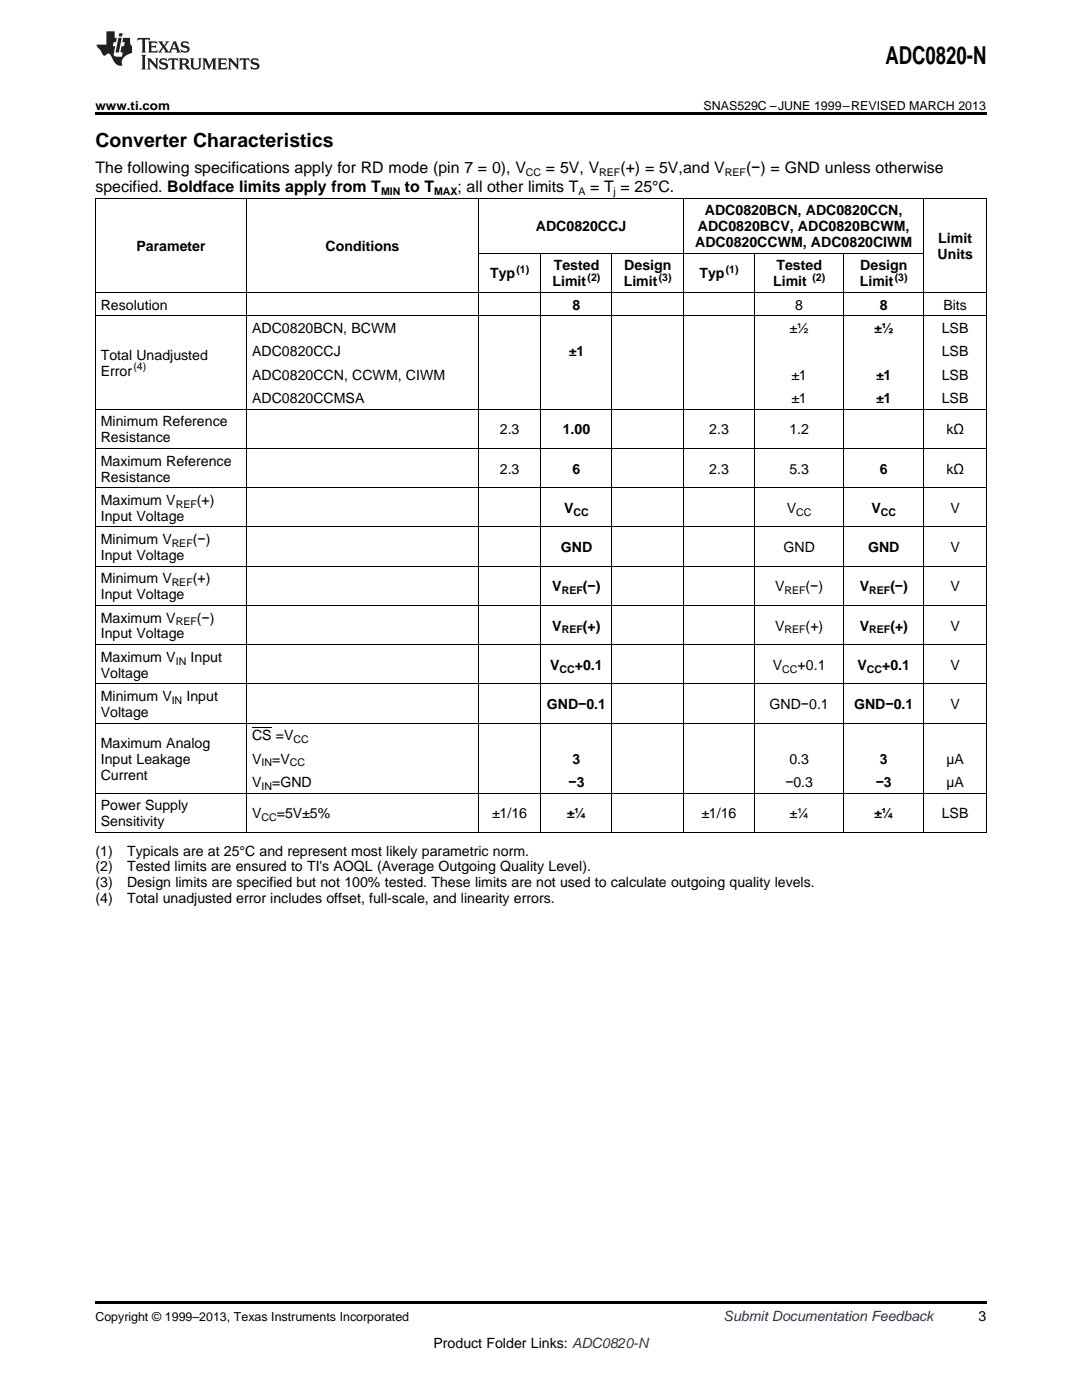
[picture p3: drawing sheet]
<svg xmlns="http://www.w3.org/2000/svg" width="216mm" height="279mm" viewBox="0 0 216 279" stroke-linecap="round" stroke-linejoin="round" font-family="sans-serif">
<defs><g id="words">
<text font-size="4.9" x="176.7" y="12.8">ADC0820-N</text>
<text font-size="3.9" x="19" y="29.3">Converter Characteristics</text>
<g font-size="3.2">
<text x="19" y="34.4">The following specifications apply for RD mode (pin 7 = 0), V</text>
<text x="108.9" y="34.4">= 5V, V</text>
<text x="123.8" y="34.4">(+) = 5V,and V</text>
<text x="148.9" y="34.4">(−) = GND unless otherwise</text>
<text x="19" y="38.3">specified. Boldface limits apply from T</text>
<text x="80.8" y="38.3">to T</text>
<text x="91.3" y="38.3">; all other limits T</text>
<text x="117.8" y="38.3">= T = 25°C.</text>
</g>
<g font-size="2.8">
<text x="106.9" y="46.1">ADC0820CCJ</text>
<text x="139.2" y="46.1">ADC0820BCV, ADC0820BCWM,</text>
<text x="140.7" y="43">ADC0820BCN, ADC0820CCN,</text>
<text x="27.2" y="50.1">Parameter</text>
<text x="65" y="50.1">Conditions</text>
<text x="110.5" y="54">Tested</text>
<text x="124.6" y="54">Design</text>
<text x="138.7" y="49.3">ADC0820CCWM, ADC0820CIWM</text>
<text x="154.9" y="54">Tested</text>
<text x="171.7" y="54">Design</text>
<text x="187.1" y="51.6">Units</text>
<text x="187.2" y="48.5">Limit</text>
<text x="97.8" y="55.6">Typ</text>
<text x="110.2" y="57.2">Limit</text>
<text x="124.5" y="57.2">Limit</text>
<text x="139.6" y="55.6">Typ</text>
<text x="154.3" y="57.2">Limit</text>
<text x="171.6" y="57.2">Limit</text>
<text x="20.1" y="61.8">Resolution</text>
<text x="114.3" y="61.8">8</text>
<text x="158.7" y="61.8">8</text>
<text x="175.6" y="61.8">8</text>
<text x="188.2" y="61.8">Bits</text>
<text x="20.1" y="71.9">Total Unadjusted</text>
<text x="50.3" y="66.5">ADC0820BCN, BCWM</text>
<text x="50.3" y="71.1">ADC0820CCJ</text>
<text x="113.5" y="71.1">±1</text>
<text x="157.5" y="66.5">±½</text>
<text x="174.4" y="66.5">±½</text>
<text x="187.9" y="66.5">LSB</text>
<text x="187.9" y="71.1">LSB</text>
<text x="20.1" y="75">Error</text>
<text x="50.3" y="75.8">ADC0820CCN, CCWM, CIWM</text>
<text x="157.9" y="75.8">±1</text>
<text x="174.8" y="75.8">±1</text>
<text x="187.9" y="75.8">LSB</text>
<text x="50.3" y="80.4">ADC0820CCMSA</text>
<text x="157.9" y="80.4">±1</text>
<text x="174.8" y="80.4">±1</text>
<text x="187.9" y="80.4">LSB</text>
<text x="20.1" y="85.1">Minimum Reference</text>
<text x="20.1" y="88.3">Resistance</text>
<text x="99.7" y="86.7">2.3</text>
<text x="112.3" y="86.7">1.00</text>
<text x="141.5" y="86.7">2.3</text>
<text x="157.5" y="86.7">1.2</text>
<text x="188.8" y="86.7">kΩ</text>
<text x="20.1" y="92.9">Maximum Reference</text>
<text x="99.7" y="94.5">2.3</text>
<text x="114.3" y="94.5">6</text>
<text x="141.5" y="94.5">2.3</text>
<text x="157.5" y="94.5">5.3</text>
<text x="175.6" y="94.5">6</text>
<text x="188.8" y="94.5">kΩ</text>
<text x="20.1" y="96.1">Resistance</text>
<text x="20.1" y="100.8">Maximum V</text>
<text x="39.3" y="100.8">(+)</text>
<text x="20.1" y="103.9">Input Voltage</text>
<text x="112.6" y="102.3">V</text>
<text x="157" y="102.3">V</text>
<text x="173.9" y="102.3">V</text>
<text x="189.7" y="102.3">V</text>
<text x="20.1" y="108.6">Minimum V</text>
<text x="20.1" y="111.8">Input Voltage</text>
<text x="38.5" y="108.6">(−)</text>
<text x="111.9" y="110.2">GND</text>
<text x="156.4" y="110.2">GND</text>
<text x="173.2" y="110.2">GND</text>
<text x="189.7" y="110.2">V</text>
<text x="20.1" y="116.4">Minimum V</text>
<text x="20.1" y="119.6">Input Voltage</text>
<text x="38.5" y="116.4">(+)</text>
<text x="110.2" y="118">V</text>
<text x="116.3" y="118">(−)</text>
<text x="154.7" y="118">V</text>
<text x="160.8" y="118">(−)</text>
<text x="171.6" y="118">V</text>
<text x="177.7" y="118">(−)</text>
<text x="189.7" y="118">V</text>
<text x="20.1" y="124.2">Maximum V</text>
<text x="39.3" y="124.2">(−)</text>
<text x="110.2" y="125.8">V</text>
<text x="116.3" y="125.8">(+)</text>
<text x="154.7" y="125.8">V</text>
<text x="160.8" y="125.8">(+)</text>
<text x="171.6" y="125.8">V</text>
<text x="177.7" y="125.8">(+)</text>
<text x="189.7" y="125.8">V</text>
<text x="20.1" y="127.4">Input Voltage</text>
<text x="20.1" y="132.1">Maximum V</text>
<text x="20.1" y="135.3">Voltage</text>
<text x="38" y="132.1">Input</text>
<text x="109.8" y="133.7">V</text>
<text x="114.7" y="133.7">+0.1</text>
<text x="154.2" y="133.7">V</text>
<text x="159.2" y="133.7">+0.1</text>
<text x="171.1" y="133.7">V</text>
<text x="176" y="133.7">+0.1</text>
<text x="189.7" y="133.7">V</text>
<text x="20.1" y="139.9">Minimum V</text>
<text x="20.1" y="143.1">Voltage</text>
<text x="37.2" y="139.9">Input</text>
<text x="109.1" y="141.5">GND−0.1</text>
<text x="153.6" y="141.5">GND−0.1</text>
<text x="170.4" y="141.5">GND−0.1</text>
<text x="189.7" y="141.5">V</text>
<text x="20.1" y="149.2">Maximum Analog</text>
<text x="50.3" y="147.7">CS =V</text>
<text x="20.1" y="152.4">Input Leakage</text>
<text x="20.1" y="155.6">Current</text>
<text x="50.3" y="152.4">V</text>
<text x="54.3" y="152.4">=V</text>
<text x="114.3" y="152.4">3</text>
<text x="157.5" y="152.4">0.3</text>
<text x="175.6" y="152.4">3</text>
<text x="188.8" y="152.4">µA</text>
<text x="20.1" y="161.7">Power Supply</text>
<text x="50.3" y="157.1">V</text>
<text x="54.3" y="157.1">=GND</text>
<text x="113.5" y="157.1">−3</text>
<text x="156.7" y="157.1">−0.3</text>
<text x="174.8" y="157.1">−3</text>
<text x="188.8" y="157.1">µA</text>
<text x="20.1" y="164.9">Sensitivity</text>
<text x="50.3" y="163.3">V</text>
<text x="55.2" y="163.3">=5V±5%</text>
<text x="98.2" y="163.3">±1/16</text>
<text x="113.1" y="163.3">±¼</text>
<text x="139.9" y="163.3">±1/16</text>
<text x="157.5" y="163.3">±¼</text>
<text x="174.4" y="163.3">±¼</text>
<text x="187.9" y="163.3">LSB</text>
<text x="19" y="170.7">(1)</text>
<text x="19" y="173.9">(2)</text>
<text x="25.4" y="170.7">Typicals are at 25°C and represent most likely parametric norm.</text>
<text x="25.4" y="173.9">Tested limits are ensured to TI's AOQL (Average Outgoing Quality Level).</text>
<text x="19" y="177.1">(3)</text>
<text x="25.4" y="177.1">Design limits are specified but not 100% tested. These limits are not used to calculate outgoing quality levels.</text>
<text x="19" y="180.3">(4)</text>
<text x="25.4" y="180.3">Total unadjusted error includes offset, full-scale, and linearity errors.</text>
<text x="195.3" y="263.6">3</text>
<text x="86.5" y="269">Product Folder Links: ADC0820-N</text>
</g>
<text font-size="2.8" fill="#0000c8" x="144.4" y="263.6">Submit Documentation Feedback</text>
<g font-size="2.5">
<text x="19" y="21.9">www.ti.com</text>
<text x="140.4" y="21.9">SNAS529C –JUNE 1999–REVISED MARCH 2013</text>
<text x="19" y="263.6">Copyright © 1999–2013, Texas Instruments Incorporated</text>
</g>
<g font-size="2.1">
<text x="105" y="35.1">CC</text>
<text x="119.6" y="35.1">REF</text>
<text x="144.6" y="35.1">REF</text>
<text x="76" y="38.9">MIN</text>
<text x="86.6" y="38.9">MAX</text>
<text x="115.4" y="38.9">A</text>
<text x="122.4" y="38.9">j</text>
<text x="103.1" y="54.4">(1)</text>
<text x="117.2" y="56">(2)</text>
<text x="131.4" y="56">(3)</text>
<text x="144.8" y="54.4">(1)</text>
<text x="162.1" y="56">(2)</text>
<text x="178.5" y="56">(3)</text>
<text x="26.6" y="73.9">(4)</text>
<text x="35.1" y="101.3">REF</text>
<text x="114.4" y="102.9">CC</text>
<text x="158.9" y="102.9">CC</text>
<text x="175.8" y="102.9">CC</text>
<text x="34.3" y="109.1">REF</text>
<text x="34.3" y="117">REF</text>
<text x="112.1" y="118.6">REF</text>
<text x="156.5" y="118.6">REF</text>
<text x="173.4" y="118.6">REF</text>
<text x="35.1" y="124.8">REF</text>
<text x="112.1" y="126.4">REF</text>
<text x="156.5" y="126.4">REF</text>
<text x="173.4" y="126.4">REF</text>
<text x="35.1" y="132.6">IN</text>
<text x="111.7" y="134.2">CC</text>
<text x="156.1" y="134.2">CC</text>
<text x="173" y="134.2">CC</text>
<text x="34.3" y="140.5">IN</text>
<text x="58.6" y="148.3">CC</text>
<text x="52.2" y="153">IN</text>
<text x="57.8" y="153">CC</text>
<text x="52.2" y="157.6">IN</text>
<text x="52.2" y="163.9">CC</text>
</g>
</g></defs>
<path d="M19 22.5h177.8v.5h-177.8zM19 259.7h177.8v.5h-177.8z" fill="#000"/>
<g fill="none" stroke="#000" stroke-width=".2">
<path d="M19 39.5h177.8M19.1 39.6v126.6M49.2 39.6v126.6M95.4 39.6v126.6M136.3 39.6v126.6M184.3 39.6v126.6M196.8 39.6v126.6M19 58.4h177.8M95.5 50.5h88.9M107.9 50.6v115.6M122.1 50.6v115.6M150.5 50.6v115.6"/>
<path d="M168.3 50.6v115.6M19 63h177.8M19 97.3h177.8M19 89.5h177.8M19 81.7h177.8M19 113h177.8M19 105.1h177.8M19 136.5h177.8M19 128.6h177.8M19 120.8h177.8M19 158.3h177.8M19 144.3h177.8"/>
<path d="M19 166.1h177.8"/>
</g>
<g fill="#231f20">
<path d="M27.5 7.6l-.1 .5 .4-.2h.6v.1v2.1l-.2 .4h1l-.3-.4v-2.1l.1-.1h.5l.5 .2-.2-.5zM29.5 8.3l.2 .3v1.5l-.2 .4h1.8l.2-.6a1.04 1.04 0 0 1-1.3 .2v-.7h.6l.3 .2v-.6l-.3 .2h-.6v-.6l.8-.1 .4 .3-.2-.5zM31.5 8.3l.9 1.1-.9 1.1h.8l-.2-.2 .5-.7 .4 .7-.2 .2h1.5l-.1-.2 .1-.4h.9l.1 .4-.2 .2h1l-.3-.3-.7-1.9h-.5l-.9 2-.8-1 .9-1h-.8l.1 .3-.3 .5-.4-.6 .2-.2zM34.7 8.6l.4 1h-.7zM36.3 8.4a.63 .63 0 0 0-.2 .7 .63 .63 0 0 0 .6 .4l.6 .2 .1 .2a.75 .75 0 0 1-.7 .4 .75 .75 0 0 1-.6-.5l.1 .7 .1-.1a1.11 1.11 0 0 0 1.5-.6 1.13 1.13 0 0 0-1.2-.8l-.1-.4a1.04 1.04 0 0 1 1.2 .2l-.2-.5-.1 .1-.5-.2zM28.2 10.9l.2 .4v2.2l-.2 .4h1l-.3-.4v-2.2l.3-.4zM29.3 11.6l.3 .4v1.5l-.3 .4h.8l-.2-.4v-1.3l1.5 1.7v-1.9l.2-.4h-.7l.2 .4v.9l-1.1-1.3zM32 11.8a.62 .62 0 0 0-.2 .7 .62 .62 0 0 0 .6 .4l.6 .1 .1 .3a.76 .76 0 0 1-.7 .3 .76 .76 0 0 1-.6-.4l.1 .7 .1-.1a1.11 1.11 0 0 0 1.5-.6 1.13 1.13 0 0 0-1.2-.8l-.1-.4a1.04 1.04 0 0 1 1.2 .2l-.2-.6-.1 .1-.5-.1zM33.7 11.6l-.2 .6a.61 .61 0 0 1 .8-.3v1.6l-.2 .4h.9l-.2-.4v-1.6a.63 .63 0 0 1 .8 .3l-.2-.6zM35.6 11.6l.3 .4v1.5l-.3 .4h1l-.2-.2v-.8l.5 .2a.76 .76 0 0 0 1.2 .7l-1-1a.58 .58 0 0 0 .6-.5 .58 .58 0 0 0-.5-.6zM36.4 11.9h.1a.45 .45 0 0 1 .5 .1 .45 .45 0 0 1 .1 .5l-.7 .2zM37.9 11.6l.2 .2a2.17 2.17 0 0 0 .3 1.9 .99 .99 0 0 0 1.6-.6v-1.1l.2-.4h-.7l.2 .2a1.92 1.92 0 0 1-.2 1.8 .6 .6 0 0 1-.9-.5v-1.1l.2-.4zM40.4 11.6l.2 .4v1.5l-.2 .4h.7l-.2-.4v-1.4l.8 1.8 .8-1.8v1.4l-.2 .4h.9l-.2-.4v-1.5l.2-.4h-.8l-.6 1.5-.6-1.5zM43.4 11.6l.2 .4v1.5l-.2 .4h1.8l.2-.6a1.04 1.04 0 0 1-1.3 .1v-.6h.5l.4 .2v-.6l-.4 .2h-.5v-.7h.8l.3 .3-.1-.6zM45.5 11.6l.2 .4v1.5l-.2 .4h.7l-.2-.4v-1.3l1.5 1.7v-1.9l.2-.4h-.7l.2 .4v.9l-1.1-1.3zM47.9 11.6l-.1 .6a.61 .61 0 0 1 .8-.3v1.6l-.3 .4h1l-.3-.4 .1-1.6a.63 .63 0 0 1 .7 .3l-.1-.6zM50.2 11.8a.62 .62 0 0 0-.2 .7 .62 .62 0 0 0 .6 .4l.6 .1 .2 .3a.76 .76 0 0 1-.8 .3 .76 .76 0 0 1-.6-.4l.1 .7 .2-.1a1.11 1.11 0 0 0 1.5-.6 1.13 1.13 0 0 0-1.3-.8l-.1-.4a1.04 1.04 0 0 1 1.2 .2l-.1-.6-.2 .1-.5-.1z"/>
<path d="M21.2 6.3v2.6h-1.9l.1 .4 .7 .9a.91 .91 0 0 0 1 .8 .56 .56 0 0 1 .5-.3 .56 .56 0 0 1 .5 .3l.4 .8a1.53 1.53 0 0 0 1.9 1.2 1.54 1.54 0 0 1 1-2.1l.9-.3v-1.4a1.52 1.52 0 0 1-.3-1.6h-1.4l-.2 .8h.5l-.2 .8h-.4l-.2 1v.2l.4 .1-.2 .8a1.93 1.93 0 0 1-1.6-.3l.3-1.8h-.5l.2-.8h.4l.2-.8h-.4v-1.3zM23.6 7.6l-.6 2.9h.7l.6-2.9zM23.8 6.6l-.1 .7h.6l.2-.7z"/>
</g>
<path d="M50.3 145.3h3.9" fill="none" stroke="#000" stroke-width=".2"/>
<use href="#words"/>
</svg>
